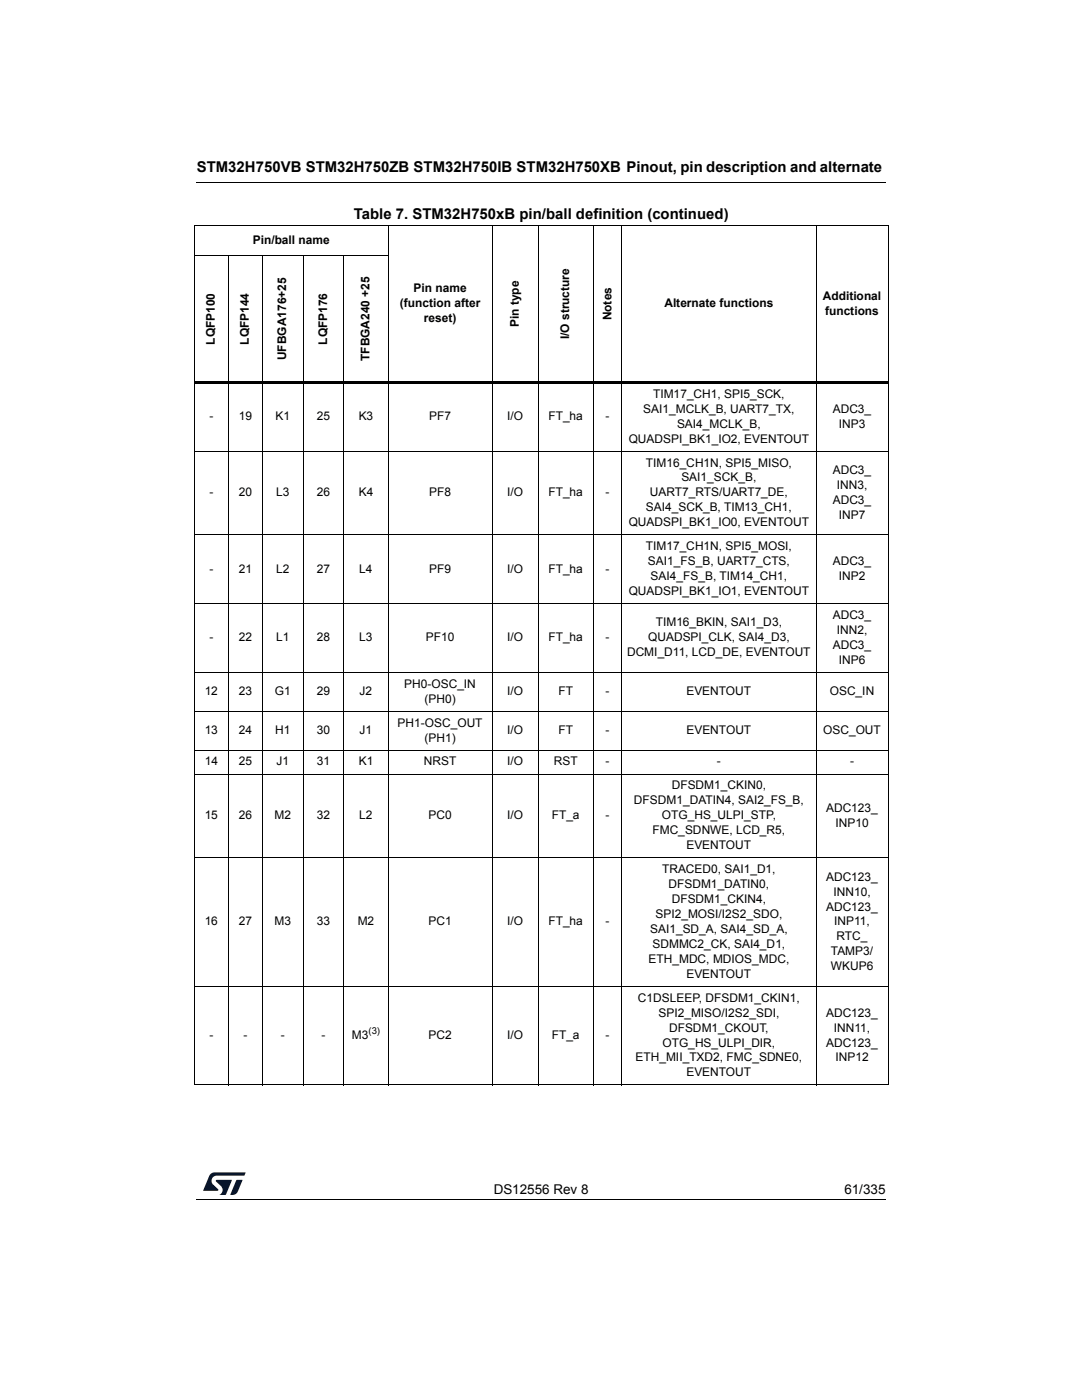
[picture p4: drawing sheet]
<svg xmlns="http://www.w3.org/2000/svg" width="216mm" height="279mm" viewBox="0 0 216 279" stroke-linecap="round" stroke-linejoin="round" font-family="sans-serif">
<defs><g id="words">
<g font-size="3">
<text x="39.3" y="34.3">STM32H750VB STM32H750ZB STM32H750IB STM32H750XB Pinout, pin description and alternate</text>
<text x="70.6" y="43.7">Table 7. STM32H750xB pin/ball definition (continued)</text>
</g>
<g font-size="2.7">
<text x="98.5" y="238.3">DS12556 Rev 8</text>
<text x="168.5" y="238.3">61/335</text>
</g>
<g font-size="2.4">
<text x="50.4" y="48.7">Pin/ball name</text>
<text x="82.5" y="58.4">Pin name</text>
<text x="164.2" y="59.8">Additional</text>
<text x="79.8" y="61.3">(function after</text>
<text x="84.6" y="64.3">reset)</text>
<text x="103.5" y="65.3" transform="rotate(-90 103.5 65.3)">Pin type</text>
<text x="122" y="63.9" transform="rotate(-90 122 63.9)">Notes</text>
<text x="132.6" y="61.3">Alternate functions</text>
<text x="164.6" y="62.8">functions</text>
<text x="42.9" y="68.8" transform="rotate(-90 42.9 68.8)">LQFP100</text>
<text x="49.7" y="68.8" transform="rotate(-90 49.7 68.8)">LQFP144</text>
<text x="57.1" y="71.9" transform="rotate(-90 57.1 71.9)">UFBGA176+25</text>
<text x="65.3" y="68.8" transform="rotate(-90 65.3 68.8)">LQFP176</text>
<text x="113.6" y="67.7" transform="rotate(-90 113.6 67.7)">I/O structure</text>
<text x="73.7" y="72.1" transform="rotate(-90 73.7 72.1)">TFBGA240 +25</text>
<text x="41.8" y="83.9">-</text>
<text x="47.6" y="83.9">19</text>
<text x="55" y="83.9">K1</text>
<text x="63.2" y="83.9">25</text>
<text x="71.6" y="83.9">K3</text>
<text x="85.6" y="83.9">PF7</text>
<text x="101.2" y="83.9">I/O</text>
<text x="109.4" y="83.9">FT_ha</text>
<text x="120.8" y="83.9">-</text>
<text x="128.3" y="82.4">SAI1_MCLK_B, UART7_TX,</text>
<text x="130.3" y="79.4">TIM17_CH1, SPI5_SCK,</text>
<text x="166.2" y="82.4">ADC3_</text>
<text x="125.4" y="88.3">QUADSPI_BK1_IO2, EVENTOUT</text>
<text x="135.1" y="85.3">SAI4_MCLK_B,</text>
<text x="167.4" y="85.3">INP3</text>
<text x="128.9" y="93.1">TIM16_CH1N, SPI5_MISO,</text>
<text x="166.2" y="94.6">ADC3_</text>
<text x="41.8" y="99.1">-</text>
<text x="47.6" y="99.1">20</text>
<text x="55.1" y="99.1">L3</text>
<text x="63.2" y="99.1">26</text>
<text x="71.6" y="99.1">K4</text>
<text x="85.6" y="99.1">PF8</text>
<text x="101.2" y="99.1">I/O</text>
<text x="109.4" y="99.1">FT_ha</text>
<text x="120.8" y="99.1">-</text>
<text x="129.7" y="99.1">UART7_RTS/UART7_DE,</text>
<text x="136" y="96.1">SAI1_SCK_B,</text>
<text x="166.2" y="100.6">ADC3_</text>
<text x="167" y="97.6">INN3,</text>
<text x="125.4" y="105">QUADSPI_BK1_IO0, EVENTOUT</text>
<text x="128.9" y="102.1">SAI4_SCK_B, TIM13_CH1,</text>
<text x="167.4" y="103.5">INP7</text>
<text x="128.9" y="109.8">TIM17_CH1N, SPI5_MOSI,</text>
<text x="129.3" y="112.8">SAI1_FS_B, UART7_CTS,</text>
<text x="166.2" y="112.8">ADC3_</text>
<text x="41.8" y="114.3">-</text>
<text x="47.6" y="114.3">21</text>
<text x="55.1" y="114.3">L2</text>
<text x="63.2" y="114.3">27</text>
<text x="71.7" y="114.3">L4</text>
<text x="85.6" y="114.3">PF9</text>
<text x="101.2" y="114.3">I/O</text>
<text x="109.4" y="114.3">FT_ha</text>
<text x="120.8" y="114.3">-</text>
<text x="125.4" y="118.8">QUADSPI_BK1_IO1, EVENTOUT</text>
<text x="129.8" y="115.8">SAI4_FS_B, TIM14_CH1,</text>
<text x="167.4" y="115.8">INP2</text>
<text x="130.9" y="125">TIM16_BKIN, SAI1_D3,</text>
<text x="166.2" y="123.5">ADC3_</text>
<text x="41.8" y="128">-</text>
<text x="47.6" y="128">22</text>
<text x="55.1" y="128">L1</text>
<text x="63.2" y="128">28</text>
<text x="71.7" y="128">L3</text>
<text x="85" y="128">PF10</text>
<text x="101.2" y="128">I/O</text>
<text x="109.4" y="128">FT_ha</text>
<text x="120.8" y="128">-</text>
<text x="125.1" y="131">DCMI_D11, LCD_DE, EVENTOUT</text>
<text x="129.3" y="128">QUADSPI_CLK, SAI4_D3,</text>
<text x="166.2" y="129.5">ADC3_</text>
<text x="167" y="126.5">INN2,</text>
<text x="80.7" y="137.3">PH0-OSC_IN</text>
<text x="167.4" y="132.5">INP6</text>
<text x="40.8" y="138.8">12</text>
<text x="47.6" y="138.8">23</text>
<text x="54.8" y="138.8">G1</text>
<text x="63.2" y="138.8">29</text>
<text x="71.8" y="138.8">J2</text>
<text x="84.7" y="140.2">(PH0)</text>
<text x="101.2" y="138.8">I/O</text>
<text x="111.4" y="138.8">FT</text>
<text x="120.8" y="138.8">-</text>
<text x="137" y="138.8">EVENTOUT</text>
<text x="165.6" y="138.8">OSC_IN</text>
<text x="40.8" y="146.5">13</text>
<text x="47.6" y="146.5">24</text>
<text x="54.9" y="146.5">H1</text>
<text x="63.2" y="146.5">30</text>
<text x="71.8" y="146.5">J1</text>
<text x="79.3" y="145">PH1-OSC_OUT</text>
<text x="84.7" y="148">(PH1)</text>
<text x="101.2" y="146.5">I/O</text>
<text x="111.4" y="146.5">FT</text>
<text x="120.8" y="146.5">-</text>
<text x="137" y="146.5">EVENTOUT</text>
<text x="164.3" y="146.5">OSC_OUT</text>
<text x="40.8" y="152.8">14</text>
<text x="47.6" y="152.8">25</text>
<text x="55.2" y="152.8">J1</text>
<text x="63.2" y="152.8">31</text>
<text x="71.6" y="152.8">K1</text>
<text x="84.6" y="152.8">NRST</text>
<text x="101.2" y="152.8">I/O</text>
<text x="110.5" y="152.8">RST</text>
<text x="120.8" y="152.8">-</text>
<text x="143" y="152.8">-</text>
<text x="169.6" y="152.8">-</text>
<text x="126.5" y="160.5">DFSDM1_DATIN4, SAI2_FS_B,</text>
<text x="134" y="157.5">DFSDM1_CKIN0,</text>
<text x="40.8" y="163.5">15</text>
<text x="47.6" y="163.5">26</text>
<text x="54.8" y="163.5">M2</text>
<text x="63.2" y="163.5">32</text>
<text x="71.7" y="163.5">L2</text>
<text x="85.5" y="163.5">PC0</text>
<text x="101.2" y="163.5">I/O</text>
<text x="110.1" y="163.5">FT_a</text>
<text x="120.8" y="163.5">-</text>
<text x="130.2" y="166.5">FMC_SDNWE, LCD_R5,</text>
<text x="132.1" y="163.5">OTG_HS_ULPI_STP,</text>
<text x="164.8" y="162">ADC123_</text>
<text x="166.7" y="165">INP10</text>
<text x="137" y="169.5">EVENTOUT</text>
<text x="132.1" y="174.2">TRACED0, SAI1_D1,</text>
<text x="133.4" y="177.2">DFSDM1_DATIN0,</text>
<text x="164.8" y="175.8">ADC123_</text>
<text x="166.3" y="178.7">INN10,</text>
<text x="40.8" y="184.7">16</text>
<text x="47.6" y="184.7">27</text>
<text x="54.8" y="184.7">M3</text>
<text x="63.2" y="184.7">33</text>
<text x="71.4" y="184.7">M2</text>
<text x="85.5" y="184.7">PC1</text>
<text x="101.2" y="184.7">I/O</text>
<text x="109.4" y="184.7">FT_ha</text>
<text x="120.8" y="184.7">-</text>
<text x="130.8" y="183.2">SPI2_MOSI/I2S2_SDO,</text>
<text x="134" y="180.2">DFSDM1_CKIN4,</text>
<text x="164.8" y="181.7">ADC123_</text>
<text x="166.5" y="184.7">INP11,</text>
<text x="129.7" y="186.2">SAI1_SD_A, SAI4_SD_A,</text>
<text x="130.2" y="189.2">SDMMC2_CK, SAI4_D1,</text>
<text x="165.8" y="190.7">TAMP3/</text>
<text x="166.9" y="187.7">RTC_</text>
<text x="129.4" y="192.1">ETH_MDC, MDIOS_MDC,</text>
<text x="137" y="195.1">EVENTOUT</text>
<text x="165.8" y="193.6">WKUP6</text>
<text x="127.3" y="199.9">C1DSLEEP, DFSDM1_CKIN1,</text>
<text x="131.4" y="202.9">SPI2_MISO/I2S2_SDI,</text>
<text x="164.8" y="202.9">ADC123_</text>
<text x="41.8" y="207.4">-</text>
<text x="48.6" y="207.4">-</text>
<text x="56" y="207.4">-</text>
<text x="64.2" y="207.4">-</text>
<text x="70.2" y="207.4">M3</text>
<text x="85.5" y="207.4">PC2</text>
<text x="101.2" y="207.4">I/O</text>
<text x="110.1" y="207.4">FT_a</text>
<text x="120.8" y="207.4">-</text>
<text x="132.2" y="208.9">OTG_HS_ULPI_DIR,</text>
<text x="133.5" y="205.9">DFSDM1_CKOUT,</text>
<text x="164.8" y="208.9">ADC123_</text>
<text x="166.4" y="205.9">INN11,</text>
<text x="126.8" y="211.8">ETH_MII_TXD2, FMC_SDNE0,</text>
<text x="137" y="214.8">EVENTOUT</text>
<text x="166.7" y="211.8">INP12</text>
</g>
<text font-size="1.9" x="73.5" y="206.4">(3)</text>
</g></defs>
<path d="M39.2 36.3l.1 .1zM39.2 239.3l.1 .1z" fill="#000"/>
<path d="M39.3 36.4h137.5M39.3 239.3h137.5" fill="none" stroke="#000" stroke-width=".2"/>
<g fill="#00183f">
<path d="M41.9 234.4l.9-.4h6.2l-.3 .6h-5.4a1.04 1.04 0 0 0-1 .6 1.04 1.04 0 0 0 .2 1.2l1 .9v.3h-2.9z"/>
<path d="M47.2 235.5h1.2l-.9 2.3a1.19 1.19 0 0 1-1.5 .6z"/>
<path d="M43.1 235.5h3.2l-1.3 3h-1.2a1.1 1.1 0 0 0 .3-1.8l-1-.9z"/>
</g>
<g fill="none" stroke="#000" stroke-width=".2">
<path d="M38.7 45h138.6M38.7 50.9h38.8M38.8 45v171.4M45.6 50.9v165.7M52.4 50.9v165.7M60.5 50.9v165.7M68.6 50.9v165.7M77.4 44.9v171.7M98.2 44.9v171.7M107.4 44.9v171.7M118.4 44.9v171.7M124.1 44.9v171.7"/>
<path d="M162.8 44.9v171.7M177.2 45v171.4M38.7 90h138.6M38.7 106.7h138.6M38.7 120.5h138.6M38.7 134.2h138.6M38.7 141.9h138.6M38.7 149.7h138.6M38.7 154.5h138.6M38.7 171.2h138.6M38.7 196.8h138.6M38.7 216.5h138.6"/>
</g>
<path d="M38.7 76.3h138.6" fill="none" stroke="#000" stroke-width=".45"/>
<use href="#words"/>
</svg>
